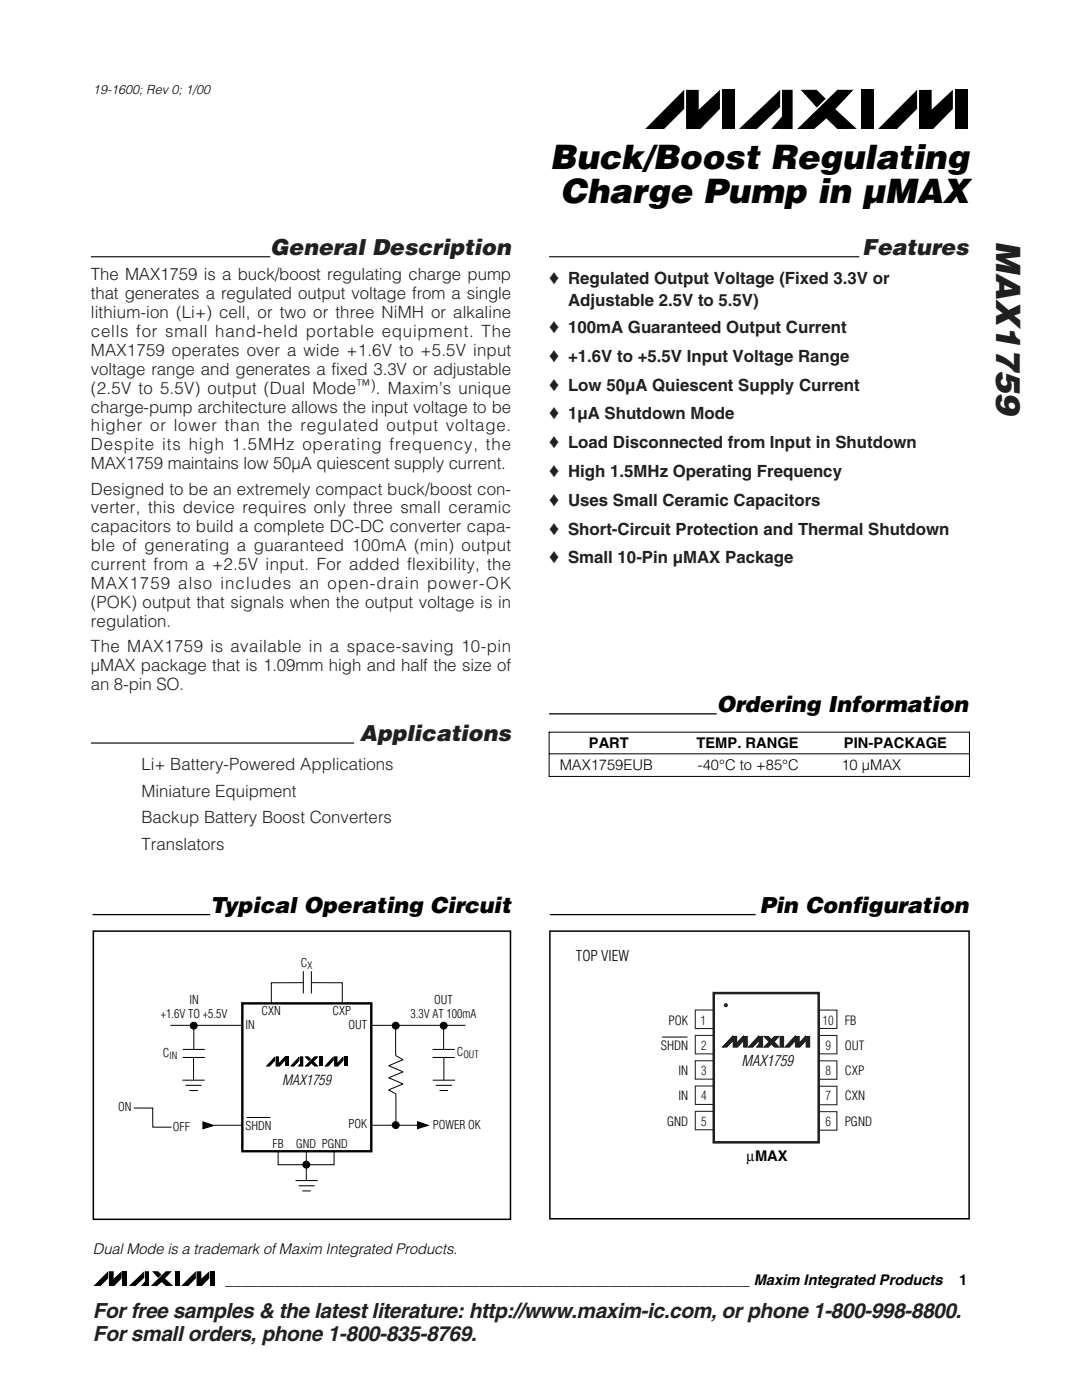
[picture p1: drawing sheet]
<svg xmlns="http://www.w3.org/2000/svg" width="216mm" height="279mm" viewBox="0 0 216 279" stroke-linecap="round" stroke-linejoin="round" font-family="sans-serif">
<defs><g id="words">
<g font-size="6.7">
<text x="109.7" y="33.8">Buck/Boost Regulating</text>
<text x="111.9" y="40.5">Charge Pump in µMAX</text>
</g>
<text font-size="6.7" fill="#231f20" x="198.8" y="48.1" transform="rotate(90 198.8 48.1)">MAX1759</text>
<g font-size="4.4" fill="#231f20">
<text x="53.9" y="50.8">General Description</text>
<text x="172.1" y="50.8">Features</text>
<text x="71.8" y="147.9">Applications</text>
</g>
<g font-size="4.4">
<text x="143" y="142.1">Ordering Information</text>
<text x="41.9" y="182.1">Typical Operating Circuit</text>
<text x="151.6" y="182.1">Pin Configuration</text>
</g>
<g font-size="4.2" fill="#231f20">
<text x="18.6" y="263.1">For free samples &amp; the latest literature: http://www.maxim-ic.com, or phone 1-800-998-8800.</text>
<text x="18.6" y="267.7">For small orders, phone 1-800-835-8769.</text>
</g>
<g font-size="3.4" fill="#231f20">
<text x="18.1" y="55.9">The MAX1759 is a buck/boost regulating charge pump</text>
<text x="18.1" y="59.7">that generates a regulated output voltage from a single</text>
<text x="109.6" y="56.7">♦ Regulated Output Voltage (Fixed 3.3V or</text>
<text x="18.1" y="63.4">lithium-ion (Li+) cell, or two or three NiMH or alkaline</text>
<text x="113.3" y="61.2">Adjustable 2.5V to 5.5V)</text>
<text x="18.1" y="67.2">cells for small hand-held portable equipment. The</text>
<text x="18.1" y="71">MAX1759 operates over a wide +1.6V to +5.5V input</text>
<text x="109.6" y="66.4">♦ 100mA Guaranteed Output Current</text>
<text x="18.1" y="74.8">voltage range and generates a fixed 3.3V or adjustable</text>
<text x="109.6" y="72.2">♦ +1.6V to +5.5V Input Voltage Range</text>
<text x="109.6" y="77.9">♦ Low 50µA Quiescent Supply Current</text>
<text x="18.1" y="78.5">(2.5V to 5.5V) output (Dual Mode</text>
<text x="18.1" y="82.3">charge-pump architecture allows the input voltage to be</text>
<text x="75" y="78.5">. Maxim’s unique</text>
<text x="109.6" y="83.7">♦ 1µA Shutdown Mode</text>
<text x="18.1" y="86.1">higher or lower than the regulated output voltage.</text>
<text x="18.1" y="89.9">Despite its high 1.5MHz operating frequency, the</text>
<text x="109.6" y="89.4">♦ Load Disconnected from Input in Shutdown</text>
<text x="18.1" y="93.7">MAX1759 maintains low 50µA quiescent supply current.</text>
<text x="109.6" y="95.2">♦ High 1.5MHz Operating Frequency</text>
<text x="18.1" y="98.7">Designed to be an extremely compact buck/boost con-</text>
<text x="109.6" y="100.9">♦ Uses Small Ceramic Capacitors</text>
<text x="18.1" y="102.5">verter, this device requires only three small ceramic</text>
<text x="18.1" y="106.3">capacitors to build a complete DC-DC converter capa-</text>
<text x="109.6" y="106.7">♦ Short-Circuit Protection and Thermal Shutdown</text>
<text x="18.1" y="110">ble of generating a guaranteed 100mA (min) output</text>
<text x="18.1" y="113.8">current from a +2.5V input. For added flexibility, the</text>
<text x="109.6" y="112.4">♦ Small 10-Pin µMAX Package</text>
<text x="18.1" y="117.6">MAX1759 also includes an open-drain power-OK</text>
<text x="18.1" y="121.4">(POK) output that signals when the output voltage is in</text>
<text x="18.1" y="125.1">regulation.</text>
<text x="18.1" y="130.2">The MAX1759 is available in a space-saving 10-pin</text>
<text x="18.1" y="134">µMAX package that is 1.09mm high and half the size of</text>
<text x="18.1" y="137.7">an 8-pin SO.</text>
<text x="28.2" y="153.7">Li+ Battery-Powered Applications</text>
<text x="28.2" y="159">Miniature Equipment</text>
<text x="28.2" y="164.3">Backup Battery Boost Converters</text>
<text x="28.2" y="169.6">Translators</text>
</g>
<text font-size="2.9" fill="#231f20" x="71.2" y="77.9">™)</text>
<g font-size="2.9">
<text x="117.5" y="149.3">PART</text>
<text x="139" y="149.3">TEMP. RANGE</text>
<text x="168.4" y="149.3">PIN-PACKAGE</text>
<text x="111.7" y="153.8">MAX1759EUB</text>
<text x="139.3" y="153.8">-40°C to +85°C</text>
<text x="167.9" y="153.8">10 µMAX</text>
<text x="114.9" y="191.9">TOP VIEW</text>
<text x="148" y="212.7">MAX1759</text>
<text x="149" y="231.7">µMAX</text>
<text x="18.5" y="250.3">Dual Mode is a trademark of Maxim Integrated Products.</text>
<text x="45" y="256.4">________________________________________________________________ Maxim Integrated Products</text>
<text x="191.4" y="256.4">1</text>
</g>
<text font-size="2.8" x="56.3" y="216.6">MAX1759</text>
<g font-size="2.5">
<text x="18.6" y="18.8">19-1600; Rev 0; 1/00</text>
<text x="131.9" y="209.6">SHDN</text>
<text x="133.4" y="204.6">POK</text>
<text x="168.5" y="204.6">FB</text>
<text x="168.5" y="209.6">OUT</text>
<text x="135.4" y="214.6">IN</text>
<text x="168.5" y="214.6">CXP</text>
<text x="135.4" y="219.6">IN</text>
<text x="168.5" y="219.6">CXN</text>
<text x="133.1" y="224.7">GND</text>
<text x="168.5" y="224.7">PGND</text>
</g>
<g font-size="2.5" fill="#231f20">
<text x="139.8" y="204.6">1</text>
<text x="139.9" y="209.6">2</text>
<text x="164.1" y="204.6">10</text>
<text x="164.7" y="209.6">9</text>
<text x="139.9" y="214.6">3</text>
<text x="164.7" y="214.6">8</text>
<text x="139.9" y="219.6">4</text>
<text x="164.7" y="219.6">7</text>
<text x="139.9" y="224.7">5</text>
<text x="164.7" y="224.7">6</text>
</g>
<g font-size="2.4">
<text x="60" y="192.9">C</text>
<text x="32.1" y="203.1">+1.6V TO +5.5V</text>
<text x="37.8" y="200.3">IN</text>
<text x="52.2" y="202.6">CXN</text>
<text x="66.3" y="202.6">CXP</text>
<text x="81.9" y="203.1">3.3V AT 100mA</text>
<text x="86.7" y="200.3">OUT</text>
<text x="49" y="205.3">IN</text>
<text x="69.6" y="205.3">OUT</text>
<text x="32.5" y="211">C</text>
<text x="91.1" y="210.8">C</text>
<text x="23.6" y="221.8">ON</text>
<text x="34.5" y="225.8">OFF</text>
<text x="49" y="225.4">SHDN</text>
<text x="69.6" y="225.2">POK</text>
<text x="86.3" y="225.3">POWER OK</text>
<text x="54.4" y="229.1">FB</text>
<text x="59.1" y="229.1">GND PGND</text>
</g>
<g font-size="2">
<text x="61.3" y="193.3">X</text>
<text x="33.8" y="211.4">IN</text>
<text x="92.5" y="211.2">OUT</text>
</g>
</g></defs>
<path d="M18.1 51.2h35.8M109.6 51.2h61.9M18.1 148.3h52.5" fill="none" stroke="#231f20" stroke-width=".26"/>
<path d="M136.5 17.9v3.8l-4 4.1h-3.8zM136.9 17.9h2.5v4l4.3-4v3.8l-4 4.1h-2.8zM159.8 17.9h3.1l1.9 1.8-1.8 1.8zM159.1 25.8l8-7.9h3.2l-3.6 3.9 4.3 3.9-3.9 .1-2.2-2.2-2.5 2.2zM183 17.9v3.8l-4 4h-3.8zM183.4 18l2.5-.1v4l4.2-4v3.8l-3.9 4h-2.8zM144 17.9h2.6v7.9h-2.6zM147.5 25.7l8.2-7.8v3.5l-4.7 4.4zM156 17.9h2.2v7.9l-4.3-.1 2.1-2.4zM171.8 17.9h2.6v7.9h-2.6zM190.5 17.9h2.6v7.8h-2.6z" fill="#000"/>
<path d="M18.5 251.7h25.7v5.1h-25.7z" fill-rule="evenodd" fill="#fff"/>
<path d="M21.6 253.7v1.4l-1.5 1.5h-1.4zM21.7 253.7h1v1.5l1.6-1.5v1.4l-1.5 1.5h-1.1zM24.4 253.7h1v2.9h-1zM25.7 256.6l3.1-2.9v1.3l-1.8 1.6zM28.9 253.7h.8v2.9h-1.6l.8-.9zM30.3 253.7h1.2l.7 .7-.6 .6zM30.1 256.6l3-2.9h1.2l-1.4 1.5 1.6 1.4h-1.4l-.8-.8-1 .8zM34.9 253.7h.9v2.9h-.9zM39.1 253.7v1.4l-1.5 1.5h-1.4zM39.2 253.7h1v1.5l1.6-1.5v1.4l-1.5 1.5h-1.1zM41.9 253.7h1v2.9h-1z" fill="#000"/>
<g fill="#fff" stroke="#231f20" stroke-width=".21">
<path d="M138.7 201.6h3.7v3.7h-3.7z"/>
<path d="M138.7 211.7h3.7v3.7h-3.7z"/>
<path d="M138.7 216.7h3.7v3.7h-3.7z"/>
<path d="M138.7 206.6h3.7v3.7h-3.7z"/>
<path d="M138.7 221.8h3.7v3.7h-3.7z"/>
<path d="M163.3 201.6h3.7v3.7h-3.7z"/>
<path d="M163.3 211.7h3.7v3.7h-3.7z"/>
<path d="M163.3 216.8h3.7v3.7h-3.7z"/>
<path d="M163.3 206.6h3.7v3.7h-3.7z"/>
<path d="M163.3 221.9h3.7v3.6h-3.7z"/>
</g>
<path d="M142.4 198.2h21v29.8h-21z" fill="#fff" stroke="#231f20" stroke-width=".5"/>
<circle cx="144.8" cy="200.6" r=".16" fill="#231f20" stroke="#231f20" stroke-width=".5"/>
<g fill="#231f20" stroke="#231f20" stroke-width=".2">
<path d="M146.2 206.8v.9l-1.2 1.2h-.8z"/>
<path d="M146.3 206.8h.7v1.4l1.3-1.4v.9l-1.2 1.2h-.8z"/>
<path d="M148.4 206.8h.7v2.1h-.7z"/>
<path d="M151.3 206.8v.9l-1.1 1.2h-.8z"/>
<path d="M151.5 206.8h.7v2.1h-1.2l.5-.5z"/>
<path d="M154.6 206.8h.8l-1 1.1 1 1h-.8l-.7-.6-.6 .6h-.8z"/>
<path d="M152.5 206.8h.8l.5 .6-.4 .4z"/>
<path d="M155.7 206.8h.6v2.1h-.6z"/>
<path d="M158.6 206.8v.9l-1.1 1.2h-.8z"/>
<path d="M158.8 206.8h.6v1.4l1.3-1.4v.9l-1.1 1.2h-.8z"/>
<path d="M160.9 206.8h.6v2.1h-.6z"/>
</g>
<g fill="none" stroke="#000" stroke-width=".2">
<path d="M60.5 193.9v4.3M62.1 193.9v4.3M74.1 204.6h18.8M86.4 209.4h4.3M86.4 211h4.3M86.4 215.6h4.3M87 216.6h3.1M87.8 217.6h1.5M88.5 204.7v4.8M88.6 211.1v4.5M132.2 207h4.9M59 235.6h4.4"/>
<path d="M59.7 236.6h3M60.4 237.7h1.6"/>
</g>
<path d="M109.7 185.8h83.7v57.4h-83.7z" fill="none" stroke="#000" stroke-width=".3"/>
<g fill="#000" stroke="#000" stroke-width=".2">
<path d="M83.3 223.9l2.1 .7-2.1 .7z"/>
<circle cx="79" cy="204.7" r=".69"/>
<circle cx="88.5" cy="204.7" r=".69"/>
<circle cx="61.1" cy="232.4" r=".69"/>
<circle cx="79" cy="224.5" r=".69"/>
</g>
<path d="M48.4 200.2h25.7v29.6h-25.7z" fill="#fff" stroke="#000" stroke-width=".48"/>
<g fill="none" stroke="#000" stroke-width=".2">
<path d="M60.5 196.1h-6.4v4.2M62.3 196.1h6v4.1M34 204.6h14.4M36.5 215.6h4.3M36.5 209.4h4.3M36.5 211h4.3M37.1 216.6h3.1M37.9 217.6h1.5M38.6 211.1v4.5M38.7 204.7v4.8M78.9 204.7l.1 6 1.4 .8-2.8 1.2 2.8 1.2-2.8 1.2 2.8 1.2-2.8 1.2 1.4 .8v6.3M42.8 224.6h5.6"/>
<path d="M61.1 229.8v5.7M66.7 229.8v2.6h-11.2v-2.6M74.1 224.6h10.9"/>
</g>
<circle cx="38.7" cy="204.7" r=".69" fill="#000" stroke="#000" stroke-width=".2"/>
<path d="M26.7 221.1h3.8v3.8h3.7z" fill="#fff" stroke="#000" stroke-width=".2"/>
<path d="M49.3 223h4.6" fill="none" stroke="#000" stroke-width=".2"/>
<path d="M54.9 210.9v.8l-1.1 1.1h-.7zM55 210.9h.6v1.3l1.3-1.3v.8l-1.1 1.1h-.8zM57 210.9h.6v1.9h-.6zM59.7 210.9v.8l-1 1.1h-.8zM59.9 210.9h.6v1.9h-1.1l.5-.5zM62.7 210.9h.8l-.9 .9 .9 1h-.8l-.6-.6-.6 .6h-.7zM60.8 210.9h.7l.5 .5-.4 .3zM63.8 210.9h.6v1.9h-.6zM66.5 210.9v.8l-1 1.1h-.8zM66.7 210.9h.6v1.3l1.2-1.3v.8l-1.1 1.1h-.7zM68.7 210.9h.6v1.9h-.6z" fill="#000"/>
<path d="M40.5 223.9l2.1 .7-2.1 .7z" fill="#000" stroke="#000" stroke-width=".2"/>
<path d="M18.6 185.8h83.3v57.5h-83.3z" fill="none" stroke="#000" stroke-width=".3"/>
<path d="M18.5 182.5h23.4" fill="none" stroke="#000" stroke-width=".26"/>
<path d="M109.6 146.1h83.8v8.9h-83.8z" fill-rule="evenodd" fill="#fff"/>
<path d="M109.6 142.5h33.4M109.7 182.5h41.1" fill="none" stroke="#000" stroke-width=".26"/>
<path d="M109.5 146.1h84M109.5 155h84M109.6 150.4h83.8M109.6 146.1v8.9M193.4 146.1v8.9" fill="none" stroke="#000" stroke-width=".2"/>
<use href="#words"/>
</svg>
